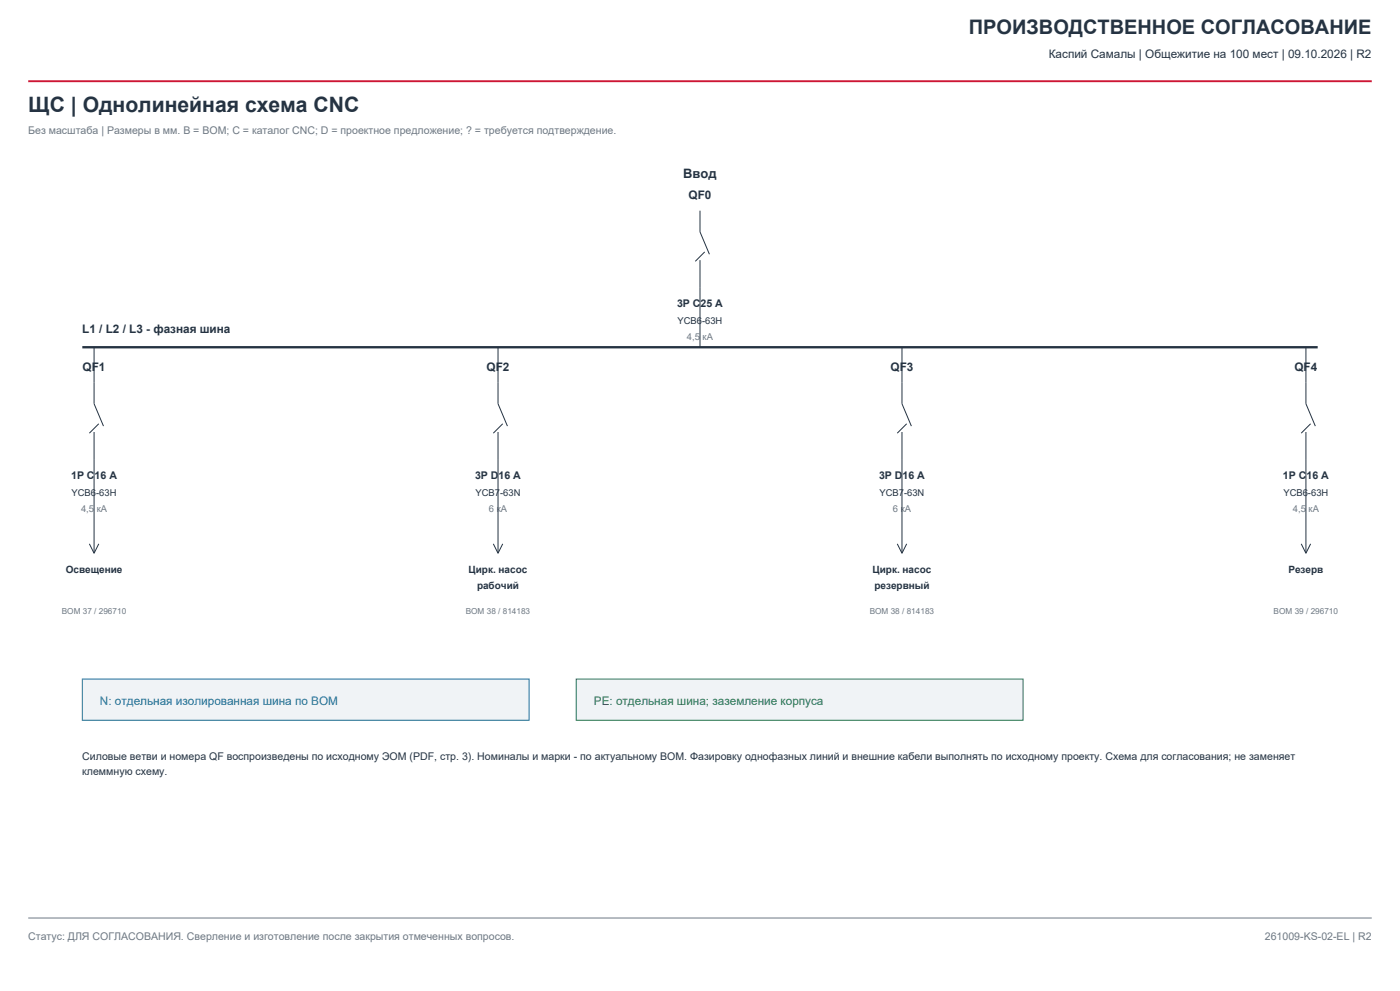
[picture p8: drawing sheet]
<svg xmlns="http://www.w3.org/2000/svg" width="420mm" height="297mm" viewBox="0 0 420 297" stroke-linecap="round" stroke-linejoin="round" font-family="sans-serif">
<defs><g id="words">
<text font-size="6.3" fill="#253342" x="8.5" y="33.5">ЩС | Однолинейная схема CNC</text>
<text font-size="6" fill="#253342" x="290.7" y="10.2">ПРОИЗВОДСТВЕННОЕ СОГЛАСОВАНИЕ</text>
<text font-size="3.9" fill="#253342" x="205" y="53.3">Ввод</text>
<g font-size="3.5" fill="#253342">
<text x="314.6" y="17.3">Каспий Самалы | Общежитие на 100 мест | 09.10.2026 | R2</text>
<text x="206.6" y="59.6">QF0</text>
<text x="24.7" y="99.8">L1 / L2 / L3 - фазная шина</text>
<text x="24.8" y="111.1">QF1</text>
<text x="146" y="111.1">QF2</text>
<text x="267.2" y="111.1">QF3</text>
<text x="388.3" y="111.1">QF4</text>
</g>
<text font-size="3.5" fill="#1c6c9b" x="30" y="211.3">N: отдельная изолированная шина по BOM</text>
<text font-size="3.5" fill="#28764d" x="178.2" y="211.3">PE: отдельная шина; заземление корпуса</text>
<g font-size="3.2" fill="#6d7884">
<text x="8.5" y="40.2">Без масштаба | Размеры в мм. B = BOM; C = каталог CNC; D = проектное предложение; ? = требуется подтверждение.</text>
<text x="8.5" y="281.8">Статус: ДЛЯ СОГЛАСОВАНИЯ. Сверление и изготовление после закрытия отмеченных вопросов.</text>
<text x="379.5" y="281.8">261009-KS-02-EL | R2</text>
</g>
<g font-size="3.2" fill="#253342">
<text x="203.1" y="92.1">3P C25 A</text>
<text x="21.3" y="143.6">1P C16 A</text>
<text x="142.5" y="143.6">3P D16 A</text>
<text x="263.7" y="143.6">3P D16 A</text>
<text x="384.9" y="143.6">1P C16 A</text>
<text x="24.7" y="227.9">Силовые ветви и номера QF воспроизведены по исходному ЭОМ (PDF, стр. 3). Номиналы и марки - по актуальному BOM. Фазировку однофазных линий и внешние кабели выполнять по исходному проекту. Схема для согласования; не заменяет</text>
<text x="24.7" y="232.1">клеммную схему.</text>
</g>
<g font-size="3" fill="#253342">
<text x="19.7" y="171.8">Освещение</text>
<text x="140.6" y="171.8">Цирк. насос</text>
<text x="261.8" y="171.8">Цирк. насос</text>
<text x="386.5" y="171.8">Резерв</text>
<text x="143.1" y="176.4">рабочий</text>
<text x="262.3" y="176.4">резервный</text>
</g>
<g font-size="2.8" fill="#253342">
<text x="203.3" y="97">YCB6-63H</text>
<text x="21.5" y="148.5">YCB6-63H</text>
<text x="142.7" y="148.5">YCB7-63N</text>
<text x="263.8" y="148.5">YCB7-63N</text>
<text x="385" y="148.5">YCB6-63H</text>
</g>
<g font-size="2.8" fill="#6d7884">
<text x="206.1" y="102">4,5 кА</text>
<text x="24.3" y="153.5">4,5 кА</text>
<text x="146.7" y="153.5">6 кА</text>
<text x="267.9" y="153.5">6 кА</text>
<text x="387.9" y="153.5">4,5 кА</text>
</g>
<g font-size="2.5" fill="#6d7884">
<text x="18.5" y="184.1">BOM 37 / 296710</text>
<text x="139.7" y="184.1">BOM 38 / 814183</text>
<text x="260.9" y="184.1">BOM 38 / 814183</text>
<text x="382.1" y="184.1">BOM 39 / 296710</text>
</g>
</g></defs>
<path d="M8.5 24.3h403" fill="none" stroke="#cd1634" stroke-width=".56"/>
<path d="M8.5 275.1h403" fill="none" stroke="#6d7884" stroke-width=".3"/>
<g fill="none" stroke="#253342" stroke-width=".3">
<path d="M210 63.1v6.4l2.8 6.7M210 78v26.1M211.4 75.5l-2.8 2.8M28.2 104.1v16.9l2.8 6.7M149.4 104.1v16.9l2.8 6.7M270.6 104.1v16.9l2.8 6.7M391.8 104.1v16.9l2.8 6.7M28.2 129.5v36.3M29.6 127l-2.8 2.8M149.4 129.5v36.3M150.8 127l-2.8 2.8M270.6 129.5v36.3"/>
<path d="M272 127l-2.8 2.8M391.8 129.5v36.3M393.2 127l-2.8 2.8M26.8 163l1.4 2.8M29.6 163l-1.4 2.8M148 163l1.4 2.8M150.8 163l-1.4 2.8M269.2 163l1.4 2.8M272 163l-1.4 2.8M390.4 163l1.4 2.8M393.2 163l-1.4 2.8"/>
</g>
<path d="M24.7 104.1h370.6" fill="none" stroke="#253342" stroke-width=".71" stroke-linecap="butt"/>
<path d="M24.7 203.5h134v12.4h-134z" fill-rule="evenodd" fill="#f0f3f6" stroke="#1c6c9b" stroke-width=".3"/>
<path d="M172.9 203.5h134v12.4h-134z" fill-rule="evenodd" fill="#f0f3f6" stroke="#28764d" stroke-width=".3"/>
<use href="#words"/>
</svg>
